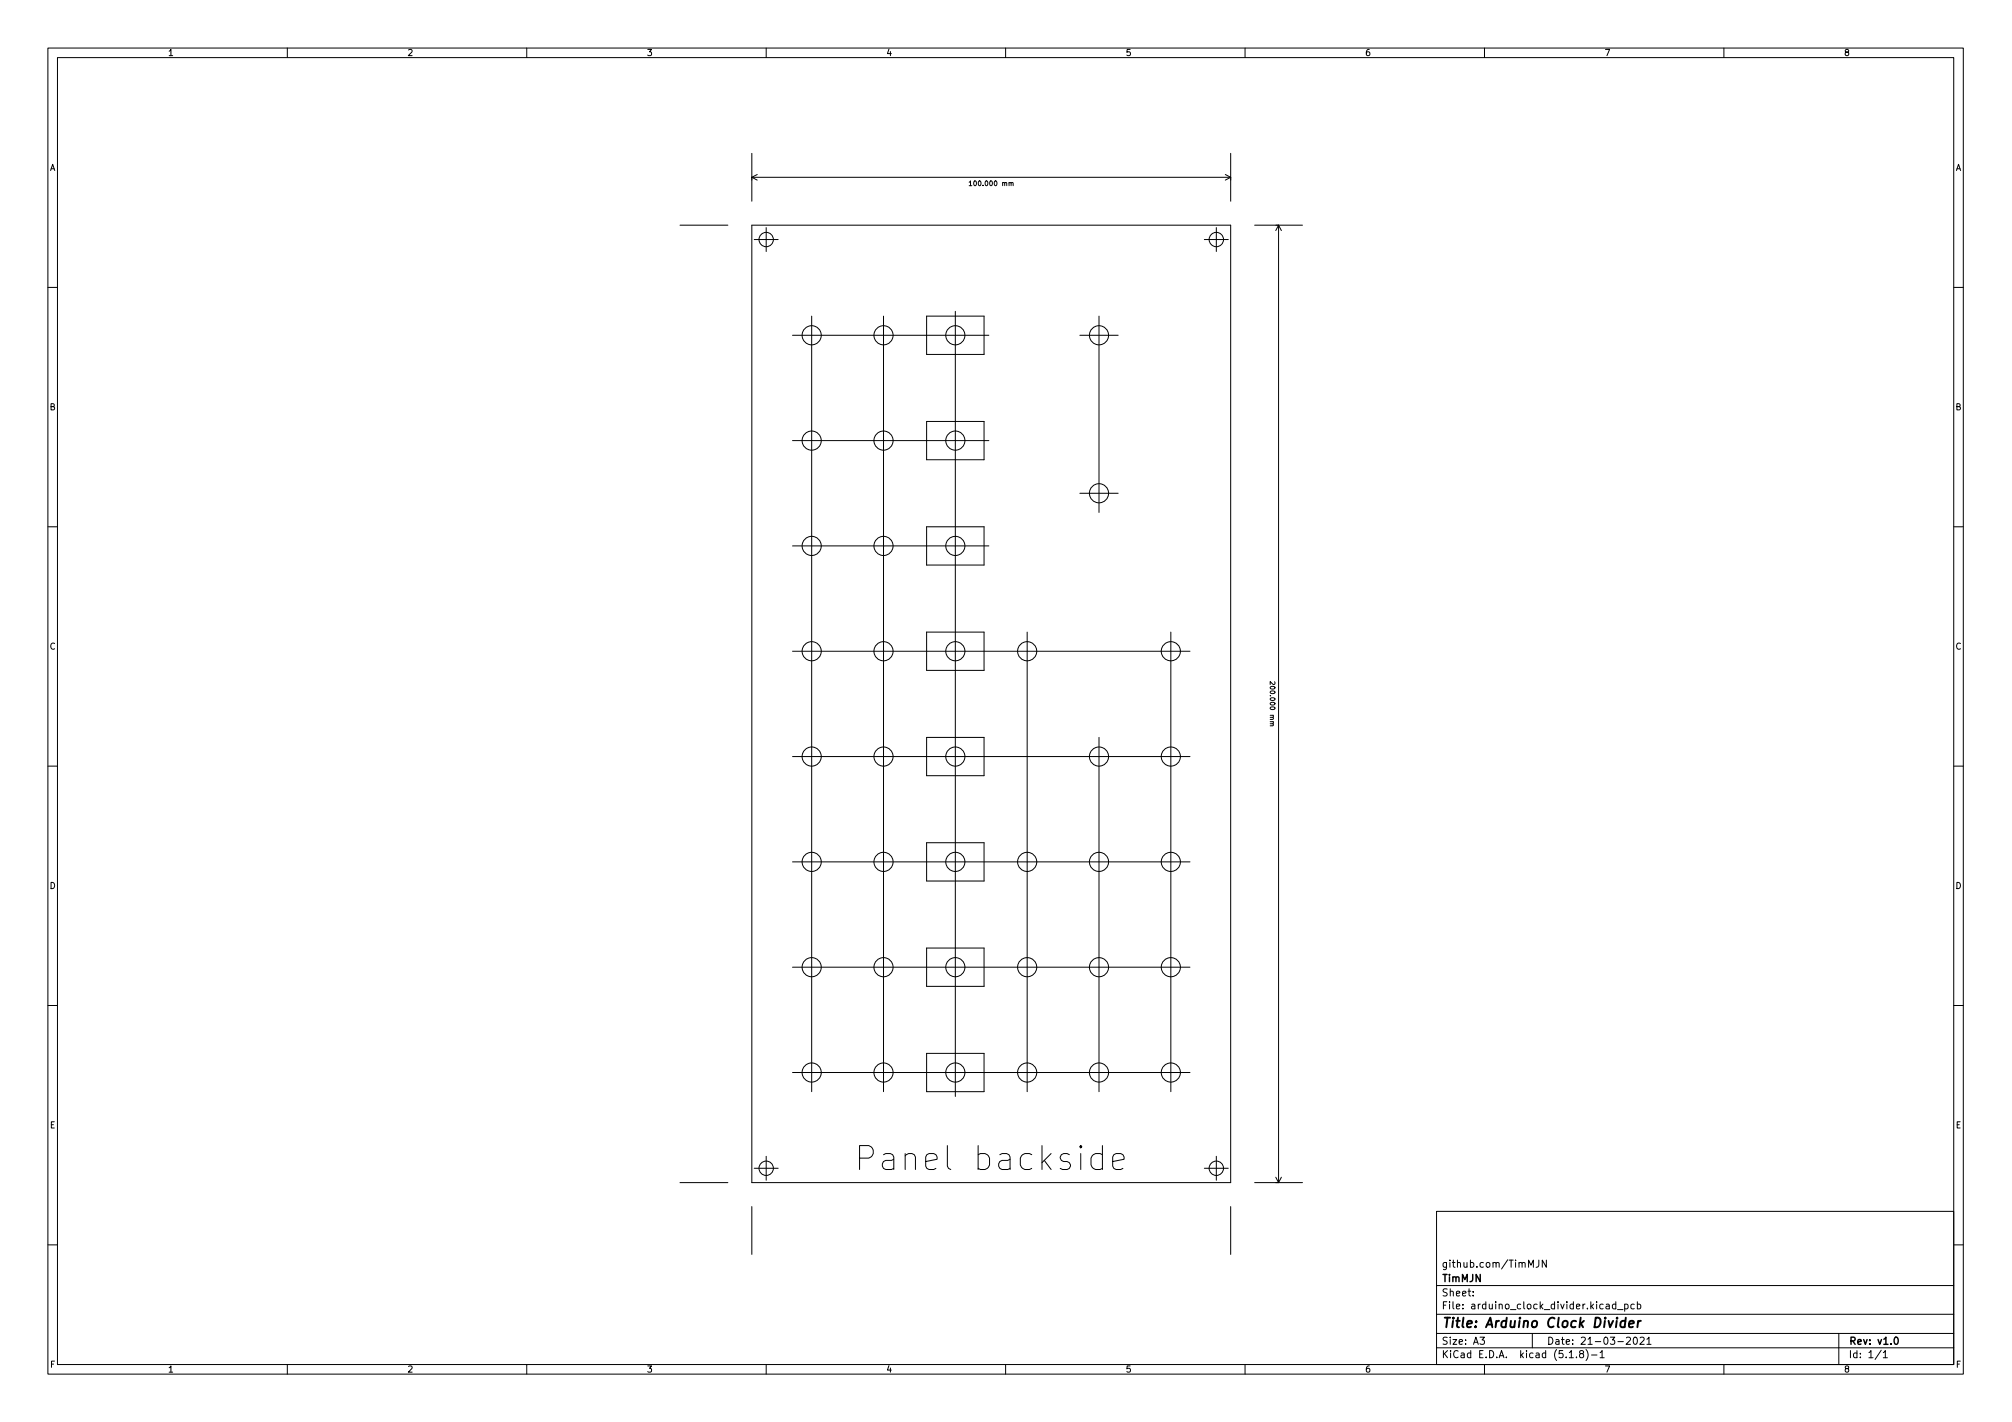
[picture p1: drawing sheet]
<svg xmlns="http://www.w3.org/2000/svg" width="420mm" height="297mm" viewBox="0 0 420 297" stroke-linecap="round" stroke-linejoin="round" font-family="sans-serif">
<defs><g id="words">
<text font-size="7" x="181.8" y="244.5">Panel backside</text>
<text font-size="2.8" x="301" y="277.3">Title: Arduino Clock Divider</text>
<g font-size="2.1">
<text x="301" y="267.8">TimMJN</text>
<text x="301" y="264.8">github.com/TimMJN</text>
<text x="301" y="273.5">File: arduino_clock_divider.kicad_pcb</text>
<text x="301" y="270.8">Sheet:</text>
<text x="301" y="280.9">Size: A3</text>
<text x="323" y="280.9">Date: 21-03-2021</text>
<text x="386" y="280.9">Rev: v1.0</text>
<text x="301" y="283.7">KiCad E.D.A. kicad (5.1.8)-1</text>
<text x="386" y="283.7">Id: 1/1</text>
</g>
<g font-size="1.8">
<text x="35" y="11.7">1</text>
<text x="85" y="11.7">2</text>
<text x="135" y="11.7">3</text>
<text x="185" y="11.7">4</text>
<text x="235" y="11.7">5</text>
<text x="285" y="11.7">6</text>
<text x="335" y="11.7">7</text>
<text x="385" y="11.7">8</text>
<text x="10.3" y="35.7">A</text>
<text x="408.3" y="35.7">A</text>
<text x="10.3" y="85.7">B</text>
<text x="408.3" y="85.7">B</text>
<text x="10.3" y="135.7">C</text>
<text x="408.3" y="135.7">C</text>
<text x="10.3" y="185.7">D</text>
<text x="408.3" y="185.7">D</text>
<text x="10.4" y="235.7">E</text>
<text x="408.4" y="235.7">E</text>
<text x="10.4" y="285.7">F</text>
<text x="35" y="286.7">1</text>
<text x="85" y="286.7">2</text>
<text x="135" y="286.7">3</text>
<text x="185" y="286.7">4</text>
<text x="235" y="286.7">5</text>
<text x="285" y="286.7">6</text>
<text x="335" y="286.7">7</text>
<text x="385" y="286.7">8</text>
<text x="408.4" y="285.7">F</text>
</g>
<g font-size="1.4">
<text x="203.1" y="38.8">100.000 mm</text>
<text x="265.2" y="143.1" transform="rotate(90 265.2 143.1)">200.000 mm</text>
</g>
</g></defs>
<g fill="none" stroke="#000" stroke-width=".21">
<path d="M10 10h400v277h-400zM12 12h396v273h-396zM60 10v2M110 10v2M160 10v2M210 10v2M260 10v2M310 10v2M360 10v2M157 37h100M157 32v10M157 37l1.1 .6"/>
<path d="M158.1 36.5l-1.1 .5M202.4 38.1l.3-.3v1M202.4 38.8h.6M211.1 38.3l.2-.2 .2 .1 .1 .6M255.9 36.5l1.1 .5M257 32v10M257 37l-1.1 .6M142 47h10M157 47h100v200h-100zM157.5 50h5M160 47.5v5M251.5 50h5"/>
<path d="M254 47.5v5M262 47h10M267 47v200M267 47l-.6 1.2M267 47l.6 1.2M10 60h2M165.5 70h41M169.5 66v162M184.5 66v162M193.5 66h12v8h-12zM199.5 65v164M225.5 70h8"/>
<path d="M229.5 66v41M408 60h2M165.5 92h41M193.5 88h12v8h-12zM10 110h2M165.5 114h41M193.5 110h12v8h-12zM225.5 103h8M408 110h2M165.5 136h83M193.5 132h12v8h-12zM214.5 132v96"/>
<path d="M244.5 132v96M165.5 158h83M193.5 154h12v8h-12zM229.5 154v74M265.8 151.2l.1 .1v.3h-.7M266.2 142.4v.4l-.2 .2-.8-.6v.6M10 160h2M193.5 176h12v8h-12zM408 160h2M165.5 180h83M193.5 198h12v8h-12zM10 210h2"/>
<path d="M165.5 202h83M408 210h2M165.5 224h83M193.5 220h12v8h-12zM142 247h10M157 252v10M157.5 244h5M160 241.5v5M179.5 241.9h1.9a1.36 1.36 0 0 0 1-1.3 1.36 1.36 0 0 0-1-1.3h-1.9v5M232.4 242.6l2.3-.4v-.5l-.2-.5-.5-.2h-.9l-.5 .2-.2 .5v1.9l.2 .5 .5 .2h.9l.5-.2M251.5 244h5M254 241.5v5"/>
<path d="M257 252v10M262 247h10M266.4 245.9l.6 1.1M267.6 245.9l-.6 1.1M300 253h108v32h-108zM10 260h2M300 278.5h108M300 274.5h108M300 268.5h108M307.6 270.6v.1M307.6 269.8v.1M309.1 279.3h.9l-.5 .6 .4 .1v.7l-.2 .1-.6-.1"/>
<path d="M319.2 264.7v-1.5l.5 1.1 .5-1.1v1.5M320 278.5v3M321.4 263.2v1.1a.48 .48 0 0 1-.6 .4M322.9 263.2v1.5l-.8-1.5v1.5M337.4 272.5l-.4-.1-.3 .3 .1 .6h.6M337.4 271.9v1.5M337.8 273.6h1.1M339.3 272.5l.4-.1 .3 .3-.2 .6h-.5M339.3 272.4v1.5M339.6 279.5l.6-.2 .3 .4-.9 1.1h.9M341.2 279.5l.2-.2a.8 .8 0 0 1 .5 .8 .8 .8 0 0 1-.5 .7l-.2-.1-.1-.5zM341.3 272.5l-.4-.1-.3 .3 .1 .6h.6"/>
<path d="M341.9 272.5l.4-.1 .3 .3-.1 .6h-.6M341.9 271.9v1.5M342.5 279.5l.6-.2 .2 .4-.9 1.1h.9M343.9 279.7l.5-.4v1.5M384 278.5v6.5M408 260h2M60 285v2M110 285v2M160 285v2M210 285v2M260 285v2M300 281.5h108"/>
<path d="M310 285v2M327.7 282.5l.4-.4v1.5M327.7 283.6h.9M329.2 283.5v.1M330.1 282.8l-.3-.3 .1-.2 .2-.2 .5 .1 .1 .2-.1 .2-.6 .2-.2 .2 .1 .5 .2 .1h.3l.3-.3v-.3l-.3-.2M331.2 281.9a1.72 1.72 0 0 1 0 2.3M332.3 283h1.2M334.1 282.5l.5-.4v1.5M334.1 283.6h.9M343.9 280.8h.9M360 285v2M392.8 282l-1.2 2"/>
<path d="M393.3 282.5l.4-.4v1.5M393.3 283.6h.8"/>
<circle cx="160" cy="50" r="1.5"/>
<circle cx="254" cy="50" r="1.5"/>
<circle cx="169.5" cy="70" r="2"/>
<circle cx="184.5" cy="70" r="2"/>
<circle cx="199.5" cy="70" r="2"/>
<circle cx="229.5" cy="70" r="2"/>
<circle cx="169.5" cy="92" r="2"/>
<circle cx="184.5" cy="92" r="2"/>
<circle cx="199.5" cy="92" r="2"/>
<circle cx="169.5" cy="114" r="2"/>
<circle cx="184.5" cy="114" r="2"/>
<circle cx="199.5" cy="114" r="2"/>
<circle cx="229.5" cy="103" r="2"/>
<circle cx="169.5" cy="136" r="2"/>
<circle cx="184.5" cy="136" r="2"/>
<circle cx="199.5" cy="136" r="2"/>
<circle cx="214.5" cy="136" r="2"/>
<circle cx="244.5" cy="136" r="2"/>
<circle cx="169.5" cy="158" r="2"/>
<circle cx="184.5" cy="158" r="2"/>
<circle cx="199.5" cy="158" r="2"/>
<circle cx="229.5" cy="158" r="2"/>
<circle cx="244.5" cy="158" r="2"/>
<circle cx="169.5" cy="180" r="2"/>
<circle cx="184.5" cy="180" r="2"/>
<circle cx="199.5" cy="180" r="2"/>
<circle cx="214.5" cy="180" r="2"/>
<circle cx="229.5" cy="180" r="2"/>
<circle cx="244.5" cy="180" r="2"/>
<circle cx="169.5" cy="202" r="2"/>
<circle cx="184.5" cy="202" r="2"/>
<circle cx="199.5" cy="202" r="2"/>
<circle cx="214.5" cy="202" r="2"/>
<circle cx="229.5" cy="202" r="2"/>
<circle cx="244.5" cy="202" r="2"/>
<circle cx="169.5" cy="224" r="2"/>
<circle cx="184.5" cy="224" r="2"/>
<circle cx="199.5" cy="224" r="2"/>
<circle cx="214.5" cy="224" r="2"/>
<circle cx="229.5" cy="224" r="2"/>
<circle cx="244.5" cy="224" r="2"/>
<circle cx="160" cy="244" r="1.5"/>
<circle cx="254" cy="244" r="1.5"/>
</g>
<path d="M395.8 279.4l.1-.1a.8 .8 0 0 1 .5 .8 .8 .8 0 0 1-.5 .7 1 1 0 0 1-.1-1.4z" fill="none" stroke="#000" stroke-width=".3"/>
<path d="M339.4 276a.66 .66 0 0 0-1 .3v.6l.1 .2h.8M339.5 275.2l-.2 2M340.2 276.6l1-.2-.1-.4-.5-.1-.4 .3v.9h.8M342.1 275.9l-.2 1.3M342.7 275.9l-.4 .1-.3 .3" fill="none" stroke="#000" stroke-width=".4"/>
<use href="#words"/>
</svg>
